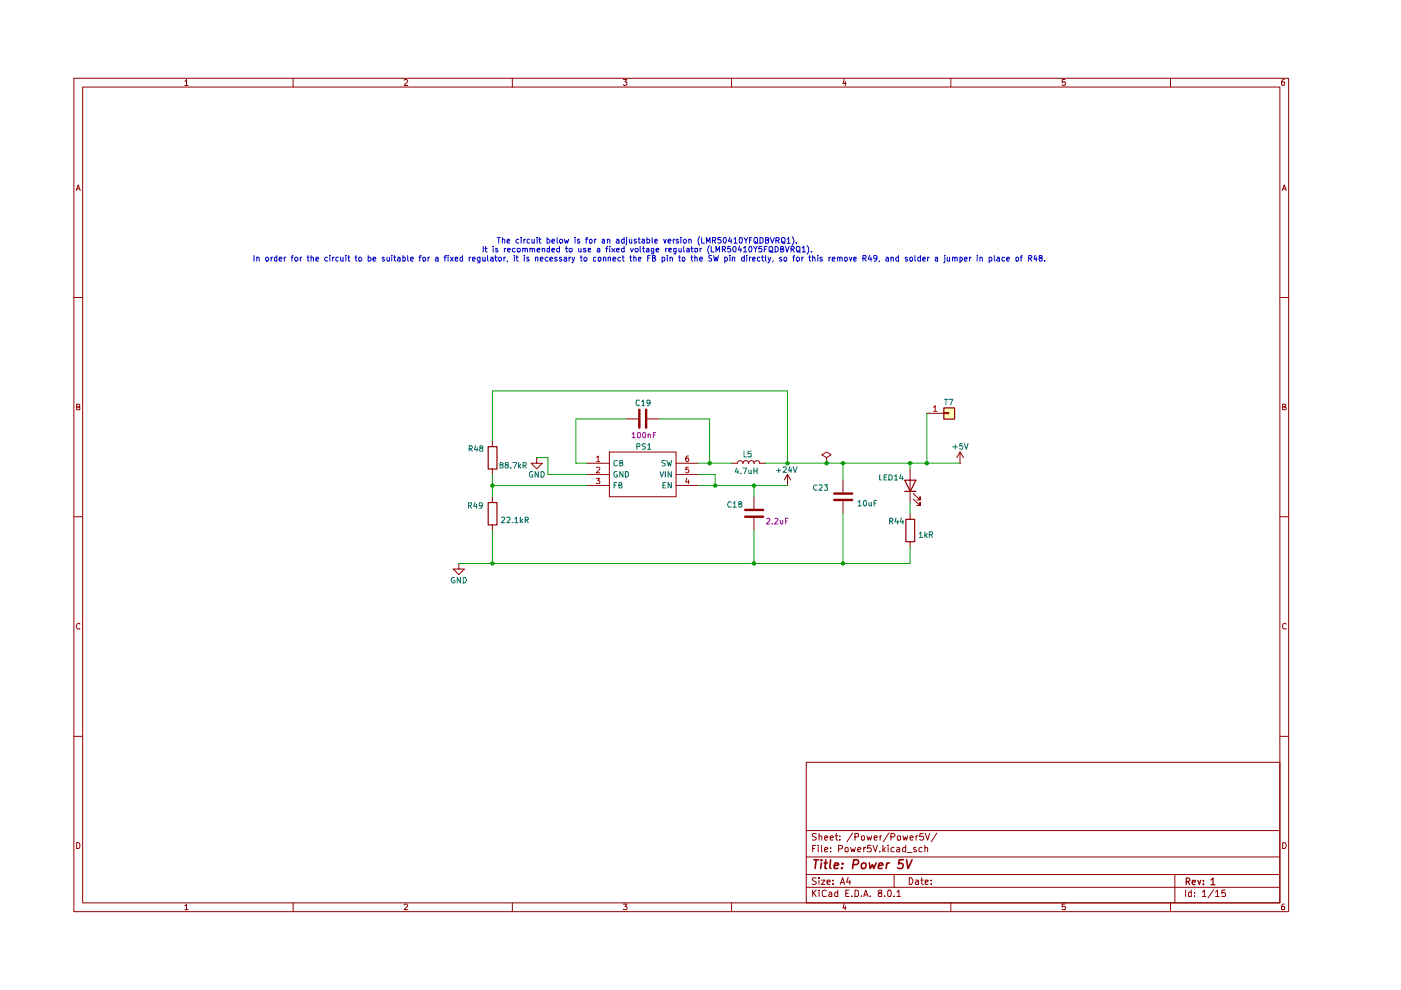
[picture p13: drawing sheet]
<svg xmlns="http://www.w3.org/2000/svg" width="297mm" height="210mm" viewBox="0 0 297 210" stroke-linecap="round" stroke-linejoin="round" font-family="sans-serif">
<g fill="none" stroke="#910000" stroke-width=".21">
<path d="M15.7 16.6h257.5v176.7h-257.5zM17.5 18.5h253.9v172.9h-253.9zM39.2 17.2h.2l.1-.4v1.3M39.2 18.1h.7M62.1 16.6v1.9M85.7 17l.2-.2h.3l.2 .3-.7 1h.7M108.6 16.6v1.9M132.2 16.8h.7l-.4 .6 .4 .1v.4l-.2 .2h-.4l-.1-.2M155.1 16.6v1.9M179 16.8l-.3 .9h.7M179.2 17.3v.8M201.6 16.6v1.9"/>
<path d="M225.8 16.8h-.6v.6h.6l.1 .1-.1 .5-.4 .1-.2-.2M248.2 16.6v1.9M272.3 16.8h-.3a.93 .93 0 0 0-.2 1.2h.5l.1-.5-.1-.1h-.5l-.1 .1M16.2 40.4l.4-1.2 .4 1.2M16.3 40h.5M271.9 40.4l.4-1.2 .4 1.2M272 40h.6M15.7 63.1h1.8M271.4 63.1h1.8M16.3 86.3h.4l.2-.3-.1-.2-.5-.1v1.2h.5l.1-.5-.2-.1M271.9 86.3l.6-.1v-.4l-.6-.1v1.2h.6l.2-.4-.3-.2M15.7 109.6h1.8"/>
<path d="M271.4 109.6h1.8M16.9 132.3l-.1-.1a.66 .66 0 0 0-.6 .4 .66 .66 0 0 0 .2 .7h.5M272.7 132.3l-.4-.1-.4 .3v.6l.2 .2h.6M15.7 156.1h1.8M271.4 156.1h1.8M16.3 178.6h.3l.3 .4v.6l-.3 .3h-.3zM170.9 161.6h100.5v29.8h-100.5zM170.9 176.1h100.5M172.3 179.9h.4M173 179.2h-.7v1.4M173.1 176.8l-.6-.1-.3 .3 .1 .3 .7 .2 .1 .2a.51 .51 0 0 1-.4 .4 .51 .51 0 0 1-.5 0M173.5 179.2v.1"/>
<path d="M173.5 179.7v.9M173.7 177.3l.3-.1 .2 .2v.7M173.7 176.7v1.4M174.2 179.2v1.2l.1 .2M174.8 177.6l.7-.1-.1-.2-.4-.1-.2 .2 .1 .7h.5M176 177.6l.7-.1-.1-.2-.4-.1-.2 .2 .1 .7h.5M176.1 179.7v.2M177 177.2h.6M177.3 176.7v1.2l.3 .2M178.1 178v.1M178.1 177.3v.1M179.2 179.7h.4l.2 .1-.1 .8h-.5z"/>
<path d="M180.3 179.7l.3 .9 .2-.6 .3 .6 .3-.9M180.8 176.6l-1.2 1.9M181.3 177.5l.6-.1 .1-.5-.2-.2h-.5v1.4M182.6 177.3h.1a.36 .36 0 0 1 .6 .2l-.1 .6h-.3l-.3-.1zM183.1 179.7v.9M183.6 179.7h-.4l-.1 .3M183.8 177.2l.3 .9 .2-.6 .3 .6 .2-.9M184.7 179.2h-.7l-.1 .7 .6-.2 .2 .3v.5h-.8M185.1 179.2l.5 1.4 .4-1.4M185.3 177.6l.7-.1-.1-.2-.4-.1-.2 .2 .1 .7h.5M186.6 177.2v.9M186.9 177.2l-.3 .1v.2"/>
<path d="M187.2 179.2v1.4M187.7 179.7l-.5 .6M188.3 179.2v.1M188.3 179.7v.9M188.5 176.6l-1.2 1.9M188.9 177.5l.7-.1 .1-.4-.3-.3h-.5v1.4M189.6 179.7h-.5a.59 .59 0 0 0 0 .9h.5M190.2 179.7h.4l.2 .2v.7h-.6l-.1-.3 .7-.3M190.3 177.3h.6l-.1 .8h-.5zM191.4 177.2l.3 .9 .2-.6 .3 .6 .2-.9M192 179.2v1.4l-.6-.1a.6 .6 0 0 1 .2-.8h.4M193 177.6l.6-.1-.1-.2-.4-.1-.1 .2v.7h.5"/>
<path d="M194.2 179.7h-.5v.4l.6 .2-.1 .3h-.5M194.2 177.2v.9M194.6 177.2l-.4 .3M195.5 179.7h-.4a.59 .59 0 0 0-.1 .9h.5M195.7 176.7h-.6l-.1 .7 .7-.1 .1 .6-.2 .2-.6-.1M196.1 179.8l.2-.1h.3l.1 .9M196.1 179.2v1.4M196.2 176.7l.5 1.4 .4-1.4M198.6 176.6l-1.2 1.9M271.9 178.6a.65 .65 0 0 1 .8 .7 .65 .65 0 0 1-.8 .6zM39.2 192h.2l.1-.3v1.2M39.2 192.9h.7"/>
<path d="M62.1 191.4v1.9M85.7 191.9l.2-.2h.3l.2 .2-.7 1h.7M108.6 191.4v1.9M132.2 191.7h.7l-.4 .5 .4 .2v.3l-.1 .2-.6-.1M155.1 191.4v1.9M170.9 188.1h100.5M170.9 185.4h100.5M170.9 181.7h100.5M172.3 188.7v1.4M172.5 189.3l.6 .8M173.1 186.2l-.6-.1-.3 .3 .3 .4 .6 .3a.51 .51 0 0 1-.4 .4 .51 .51 0 0 1-.5 0M173.1 188.7l-.8 .8"/>
<path d="M173.7 188.7v.2M173.7 186.1v.2M173.7 186.6v.9M173.7 189.1v1M174.2 186.6h.7l-.7 .9h.7M174.8 180.2l.7-.2-.1-.3h-.4l-.2 .2 .1 .7h.5M175.2 188.9l-.4-.2-.5 .4 .1 .8 .2 .2 .6-.1M175.3 187l.7-.1-.1-.3h-.5l-.1 .2 .1 .7h.5M175.8 189.2l.4-.1 .2 .3v.7h-.6l-.1-.4 .7-.2M176.1 180.5v.1M176.6 187.4v.1M176.6 186.6v.2"/>
<path d="M177.6 188.7v1.4h-.6v-.9h.6M177.8 180l.7-.1 .1-.2v-.4l-.8-.1v1.4M178.1 187.5l.5-1.4 .5 1.4M178.3 187.1h.6M179 191.6l-.3 .9h.7M179.2 192.1v.8M179.3 189.4h.5M179.8 186l-.3 1h.8M180 188.7h-.7v1.4h.7M180.2 186.6v.9M180.6 190v.1M181.3 188.7h.3l.4 .4v.6l-.2 .4h-.5z"/>
<path d="M181.9 180.2l.6-.2v-.3h-.5l-.1 .2v.7h.6M182.6 190v.1M183.1 190.1l.5-1.4 .5 1.4M183.2 189.7h.7M184.5 190v.1M186.4 189.3l-.2-.3 .2-.3 .5 .1v.3l-.7 .5 .2 .5h.5v-.6l-.2-.2M186.5 180.5v.1M187.3 180.1l.4 .5M187.5 190v.1M188.2 189l.3-.3a.78 .78 0 0 1 .6 .6 .78 .78 0 0 1-.3 .8l-.5-.1zM189.6 190v.1M189.6 185.4v2.7"/>
<path d="M190.2 189.1l.4-.4v1.4M190.2 190.1h.7M192.4 180.8h1M192.8 186.1a.72 .72 0 0 1 .8 .7 .72 .72 0 0 1-.8 .7zM194.1 186.6h.5l.1 .9M194.7 186.9h-.4l-.2 .3 .2 .3h.4M195.2 186.6h.5M195.4 186.1v1.2l.3 .2M196.2 187l.6-.1v-.3h-.6v.9h.6M197.4 187.4v.1M197.4 186.6v.2M201.6 191.4v1.9"/>
<path d="M225.8 191.7h-.6v.6l.6-.1 .1 .2-.1 .5-.6-.1M248.2 191.4v1.9M249.1 185.4v6M251.4 188.7v1.4M252.6 188.7v1.4h-.5l-.1-.8 .2-.2 .4 .1M253.2 190v.1M253.2 189.2v.2M254.9 189.1l.5-.4v1.4M254.9 190.1h.8M257.3 188.6l-1.2 1.8M257.7 189.1l.4-.4v1.4M257.7 190.1h.8"/>
<path d="M259.8 188.7h-.7v.7l.1-.2h.4l.2 .3-.1 .6-.6-.1M272.3 191.7h-.3a.93 .93 0 0 0-.2 1.2h.5l.1-.5-.1-.2h-.5l-.1 .2"/>
</g>
<path d="M251.5 186.9h.5l.3-.3v-.2l-.3-.3h-.5v1.5M251.8 186.9l.5 .7M252.8 187.1l.6-.1v-.4h-.5l-.1 .2 .1 .7h.5M254 186.6l.3 1 .3-1M255.1 187.4v.2M255.1 186.6v.2M256.8 186.6l.4-.5v1.5M256.8 187.6h.8" fill="none" stroke="#910000" stroke-width=".25"/>
<g fill="none" stroke="#910000" stroke-width=".34">
<path d="M172.6 182.3h1M173.1 182.3l-.3 1.8M174.2 182.3v.2M174.2 183l-.2 1.1M174.8 183h.6M175.1 182.3l-.2 1.8h.4M176.1 182.3l-.2 1.6 .3 .2M176.9 183.6l.9-.2-.1-.4h-.7l-.1 .9 .1 .2h.6M178.5 184v.1M178.6 183v.2M180.9 183.3h.7l.4-.3a.52 .52 0 0 0-.3-.7h-.7l-.2 1.8M182.6 183.3l.4-.3h.5l.1 .3-.1 .7-.3 .1h-.5z"/>
<path d="M184.3 183l.2 1.1 .5-.8 .3 .8 .5-1.1M186.3 183.6l.9-.2-.1-.4h-.7l-.2 .9 .2 .2h.6M188 183l-.1 1.1M188.6 183l-.6 .3M191.5 182.3h-.8l-.2 .9 .3-.2 .5 .1 .2 .3-.2 .6-.2 .1h-.5l-.3-.1M192.2 182.3l.3 1.8 .9-1.8"/>
</g>
<path d="M200.1 86.4h2.3v2.4h-2.3z" fill="#ffb"/>
<path d="M103.5 94.7h1.9v4.7h-1.9zM200.1 86.5h2.3v2.4h-2.3zM103.5 106.6h1.9v4.7h-1.9zM191.8 101.8h2.4l-1.2 2.4zM191.8 104.2h2.4M192.1 110.1h1.8v4.8h-1.8z" fill="none" stroke="#910000" stroke-width=".25"/>
<g fill="none" stroke="#910000" stroke-width=".21">
<path d="M104.4 93.5v1.2M104.4 99.4v1.2M113.8 97v1.2h1.2l-1.2 1.2-1.2-1.2h1.2M113.8 97h.1M124.5 98.2h4.7M129.2 95.8h14.1v9.5h-14.1zM132.7 88.8h2.6M137.2 88.8h2.6M143.3 98.2h4.8M155.2 98.2h1.1M156.3 98.3a.59 .59 0 0 1 .6-.6 .59 .59 0 0 1 .6 .6 .59 .59 0 0 1 .6-.6 .59 .59 0 0 1 .6 .6 .59 .59 0 0 1 .6-.6 .59 .59 0 0 1 .6 .6 .59 .59 0 0 1 .6-.6 .59 .59 0 0 1 .6 .6M161 98.2h1.2"/>
<path d="M175.3 97l.9-.6-.9-.6-1.1 .6 1.1 .6v1.2M175.3 98.2h.1M193 99.4v7.1M196.5 87.6h3.6M200.1 87.5h1.1v.2h-1.1zM203.5 98.2h.1M203.5 95.8l-.6 1.2M203.5 95.8v2.4M203.5 95.8l.8 1.2M97.3 119.5v1.1h1.2l-1.2 1.2-1.2-1.2h1.2M97.3 119.5h.1M104.4 105.3v1.2"/>
<path d="M104.4 111.3v1.1M124.5 100.6h4.7M124.5 103h4.7M143.3 100.6h4.8M143.3 103h4.8M159.9 105.3v2.6M159.9 109.8v2.6M167 103h.1M167 100.6l-.7 1.2M167 100.6v2.4M167 100.6l.6 1.2M178.7 101.8v2.6"/>
<path d="M178.7 106.3v2.6M193 108.9v1.2M193 114.8v1.1M193.6 105.8l1.5 1.4v-.7v.7h-.7M193.6 104.6l1.5 1.4v-.7v.7h-.7"/>
</g>
<g fill="none" stroke="#006665" stroke-width=".21">
<path d="M130.8 100h-.4a.67 .67 0 0 0-.3 .7 .67 .67 0 0 0 .5 .5l.3-.2v-.3h-.3M130.9 97.7l-.5-.1a.67 .67 0 0 0-.3 .7 .67 .67 0 0 0 .5 .5l.3-.2M131.4 98.1h.5v-.5h-.5v1.2h.4l.3-.4-.4-.3M132.1 100v1.2l-.7-1.2v1.2M132.6 100h.4a.66 .66 0 0 1 .2 .7 .66 .66 0 0 1-.6 .5zM140 100l.3 1.2 .4-1.2M141.1 97.6l-.7 .1v.3l.7 .5-.3 .3-.4-.1M141.1 100v1.2M141.4 97.6l.3 1.2 .2-.8 .3 .8 .2-1.2M142.3 100v1.2l-.7-1.2v1.2M130.2 102.9h.4M130.7 102.3h-.5v1.2"/>
<path d="M131.2 102.9l.5-.1v-.4l-.5-.1v1.2h.5l.2-.4-.3-.2M140.5 102.9h.5M141.1 102.3h-.6v1.2h.6M142.3 102.3v1.2l-.7-1.2v1.2"/>
</g>
<path d="M126.5 97l.3-.3v1.2M126.5 99.1h.5l.2 .3-.8 .8h.8M126.5 97.9h.7M146 99.1h-.5l-.1 .5h.6v.6h-.5l-.1-.1M146 96.7h-.4l-.1 .2v.9h.5v-.4a.35 .35 0 0 0-.3-.3 .35 .35 0 0 0-.3 .3M198 86.4l.3-.4v1.2M198 87.2h.6M126.4 101.4h.8l-.5 .5h.4l.1 .5-.2 .1-.6-.1M145.6 101.3l-.2 .9h.7M146 101.8v.7" fill="none" stroke="#b90000" stroke-width=".21"/>
<path d="M135.6 86.9v3.8M137 86.9v3.8M158 109.6h3.8M158 108.1h3.8M176.9 106h3.8M176.9 104.6h3.8" fill="none" stroke="#910000" stroke-width=".51"/>
<g fill="none" stroke="#090" stroke-width=".21">
<path d="M104.4 93.5v-10.6h62.6v15.3M113.8 97h2.4v3.6h8.3M132.7 88.8h-10.6v9.4h2.4M139.8 88.8h10.7v9.4M148.1 98.2h7.1M162.2 98.2h41.3M178.7 98.2v3.6M193 98.2v1.2M196.5 87.6v10.6M104.4 100.6v4.7M104.4 112.4v7.1M104.4 103h20.1"/>
<path d="M148.1 103h18.9M148.1 100.6h3.5v2.4M159.9 103v2.3M159.9 112.4v7.1M178.7 108.9v10.6M193 115.9v3.6h-95.7M193 106.5v2.4"/>
</g>
<g fill="none" stroke="#0000ca" stroke-width=".21">
<path d="M53.8 54.2v1.2M54.4 54.7l.2-.2 .3 .2v.7M54.4 54.5v.9M56.3 54.8l.4-.3 .3 .3v.3l-.4 .3-.3-.3zM57.5 54.5v.9M57.8 54.5l-.3 .3M58.7 54.6l-.4-.1-.1 .2v.5l.1 .2 .4-.1M58.7 54.2v1.2M59.2 54.9h.6l-.2-.4-.4 .2v.5l.2 .2 .3-.1M60.3 54.5v.9M60.6 54.5l-.3 .3M61.7 54.5h.4"/>
<path d="M62.1 54.2l-.2 .2v1M62.5 54.8l.4-.3 .3 .3v.3l-.5 .3-.2-.3zM63.7 54.5v.9M64 54.5l-.3 .3M65.1 54.5h.4M65.3 54.2v1l.2 .2M66 54.7l.1-.2 .4 .2v.7M66 54.2v1.2M67 54.9h.6l-.2-.4-.4 .2v.5l.1 .2 .4-.1M69.4 54.6l-.3-.1-.3 .3v.3l.3 .3 .3-.1M69.9 54.2v.1M69.9 54.5v.9"/>
<path d="M70.5 54.5v.9M70.9 54.5l-.4 .3M71.7 54.6l-.3-.1-.2 .2v.5l.2 .2 .3-.1M72.2 54.5v.7l.2 .2 .3-.2M72.7 54.5v.9M73.3 54.2v.1M73.3 54.5v.9M73.7 54.5h.5M73.9 54.2v1.1l.3 .1M75.3 54.5h.4M75.4 54.2v1l.3 .2M76 54.8l.5-.3 .2 .3v.3l-.4 .3-.3-.3z"/>
<path d="M78.1 54.6l.3-.1 .3 .3-.1 .5h-.5M78.1 54.2v1.2M79.1 54.9h.6l-.2-.4-.4 .2v.5l.1 .2 .4-.1M81.4 54.6l-.2-.1-.2 .3 .5 .4-.1 .2-.4-.1M82 54.5v.7l.2 .2 .3-.2M82.5 54.5v.9M83.1 54.2v.1M83.1 54.5v.9M83.5 54.5h.4M83.7 54.2v1l.2 .2M84.3 54.6l.4-.1 .1 .2v.7M84.8 54.9h-.4l-.2 .1 .2 .4 .4-.1"/>
<path d="M85.4 54.6l.4-.1 .1 .2v.5l-.1 .2-.4-.1M85.4 54.2v1.2M86.4 54.2v1l.2 .2M87 54.9h.6l-.1-.4-.5 .2v.5l.2 .2 .3-.1M88.8 54.5h.5M89.3 54.2h-.2l-.1 .2v1M89.7 54.7l.1-.2 .4 .1v.7l-.4 .1-.1-.2zM90.8 54.5v.9M91.1 54.5l-.3 .3M92.4 54.6l.3-.1 .2 .2v.7M92.9 54.9h-.4l-.2 .1 .2 .4 .4-.1M94.1 54.5h.6"/>
<path d="M94.7 54.2h-.3l-.1 .2v1M95 54.2v.1M95 54.5v.9M95.5 54.5l.6 .9M96.1 54.5l-.6 .9M96.5 54.9h.5v-.3h-.5v.7h.5M98 54.6l-.3-.1-.2 .2v.5l.2 .2 .3-.1M98 54.2v1.2M99.5 54.5v.9M99.8 54.5l-.3 .3M100.2 54.9h.6l-.2-.4-.4 .2v.5l.1 .2 .4-.1M101.8 54.5v1l-.1 .2h-.4"/>
<path d="M101.8 54.6l-.4-.1-.2 .3v.3l.2 .3 .4-.1M102.4 54.5v.8l.3 .1 .2-.2M102.4 52.2v1.2M102.8 52.7h.5M102.9 54.5v.9M103 52.2v1.1l.3 .1M103.4 54.2v1l.1 .2M104.1 54.6l.3-.1 .2 .2v.7M104.6 52.2v.1M104.6 54.9h-.5l-.1 .1 .1 .4 .5-.1M104.6 52.7v.7M104.9 54.5h.5"/>
<path d="M105.1 54.2v1l.3 .2M105.4 50.4h.7M105.5 52.7h-.3l-.1 .1 .5 .5-.2 .1-.3-.1M105.7 54.8l.4-.3 .2 .3v.3l-.4 .3-.2-.3zM105.7 50.4v1.2M106.5 50.9l.2-.2 .3 .2v.7M106.5 50.4v1.2M106.8 54.5v.9M106.9 52.7v.7M107.2 54.5l-.4 .3M107.3 52.7l-.4 .1M107.5 51.1h.5v-.3h-.5v.7h.5"/>
<path d="M107.6 53l.6-.1-.1-.2h-.4l-.1 .1v.5l.2 .1 .3-.1M107.6 55.3l-.1 .2M109.1 54.2v.1M109.1 54.5v.9M109.2 52.7h-.4l-.2 .1 .1 .5h.5M109.4 54.5h.5M109.6 54.2v1l.3 .2M109.6 52.8l.2-.1h.4l.1 .1-.1 .5h-.5zM110 50.8l-.4-.1-.2 .3v.3l.2 .3 .4-.1M110.5 50.4v.1M110.5 50.7v.9M110.8 52.7h.5v.7"/>
<path d="M110.8 52.7v.7M111.1 50.7v.9M111.2 54.2v.1M111.2 54.5v.9M111.3 52.8v-.1h.5v.7M111.4 50.7l-.3 .3M112.1 54.6l-.3-.1-.1 .3 .5 .4-.2 .2-.3-.1M112.3 50.8l-.4-.1-.1 .2v.5l.1 .2 .4-.1M112.4 52.7h.5v.7M112.4 52.7v.7M112.8 50.7v.7l.1 .2 .4-.2M112.9 52.8v-.1h.4l.1 .7"/>
<path d="M113.3 50.7v.9M113.5 54.7l.2-.2 .3 .1v.8M113.5 54.5v.9M113.9 50.4v.1M113.9 53l.6-.1-.1-.2h-.4l-.1 .1v.5l.1 .1 .4-.1M113.9 50.7v.9M114.2 50.7h.5M114.4 50.4v1l.3 .2M114.6 54.9h.5l-.1-.4-.4 .2v.5l.1 .2 .4-.1M115 52.7h.4l.1 .7M115 52.7v.7M116 50.8l.3-.1 .3 .3v.3l-.3 .3-.3-.1"/>
<path d="M116 50.4v1.2M116.2 54.6l-.4-.1-.2 .3v.3l.2 .3 .4-.1M116.5 52.7h-.5v.6h.5M116.5 52.2v1.2M116.6 54.9h.6l-.2-.4-.4 .2v.5l.2 .2 .3-.1M117 51.1h.6l-.2-.4-.4 .2v.5l.2 .2 .3-.1M117 53l.6-.1-.1-.2h-.4l-.1 .1v.5l.2 .1 .3-.1M118.1 50.4v1.1l.2 .1M118.1 54.6l-.3-.1-.2 .2 .2 .2 .3 .1v.3h-.5M118.6 51l.4-.3 .3 .3v.3l-.4 .3-.3-.3zM118.6 52.7h-.4l-.2 .1 .1 .5h.5M118.6 52.2v1.2"/>
<path d="M119 54.6h-.4v.3h.4l.1 .3-.1 .2-.4-.1M119.6 50.7l.3 .9 .2-.6 .2 .6 .3-.9M119.6 54.6l.4-.1 .1 .2v.7M119.9 52.7h.5M120.1 52.2v1.1l.3 .1M120.1 54.9h-.4l-.2 .1 .2 .4 .4-.1M120.6 52.8l.2-.1h.4l.1 .1-.1 .5h-.5zM120.6 54.5v.9M121 54.5l-.4 .3M121.2 54.5l.4 .9M121.8 54.5l-.4 1.2h-.2M121.9 50.4v.1"/>
<path d="M121.9 50.7v.9M122.7 52.7v.6l.2 .1 .3-.1M122.9 50.8h-.5v.3h.4l.1 .3-.1 .2-.4-.1M123 54.5h.4M123.2 54.2v1l.2 .2M123.2 52.7v.7M123.8 54.8l.4-.3 .3 .3v.3l-.5 .3-.2-.3zM124.1 50.7h.5M124.2 52.7h-.4l-.1 .1 .1 .2 .4 .1v.2h-.5M124.6 50.4h-.2l-.1 .1v1.1M124.7 53l.5-.1v-.2h-.5v.6h.5M125 50.9l.1-.2 .4 .1v.7l-.4 .1-.1-.2z"/>
<path d="M126.1 50.7v.9M126.3 54.6l-.3-.1-.2 .2v.5l.2 .2 .3-.1M126.4 50.7l-.3 .3M126.7 52.7h.4l.1 .7M126.8 54.7l.2-.2 .3 .1v.7l-.3 .1-.2-.2zM127.2 52.9l-.5 .1-.1 .2 .1 .2 .5-.1M127.7 50.8l.3-.1 .2 .2v.7M127.9 54.7l.2-.2 .3 .2v.7M127.9 54.5v.9M128.2 51.1h-.5v.4h.5M128.4 52.7h.5M128.8 50.9l.1-.2 .4 .2v.7"/>
<path d="M128.8 50.7v.9M128.9 52.2l-.3 .2v1M128.9 54.7l.2-.2 .4 .1v.8M128.9 54.5v.9M129.3 52.2v.1M129.3 52.7v.7M129.7 52.7l.7 .7M130 54.9h.6l-.2-.4-.4 .2v.5l.1 .2 .4-.1M130.4 52.7l-.7 .7M130.7 50.8l.4-.1 .1 .2v.7M130.7 53l.6-.1-.1-.2h-.4l-.1 .1v.5l.2 .1 .3-.1M131.2 51.1h-.4l-.2 .1 .2 .4 .4-.1"/>
<path d="M131.6 54.6l-.4-.1-.2 .3v.3l.2 .3 .4-.1M131.9 54.5h.4M132.1 54.2v1l.2 .2M132.3 50.8l-.3-.1-.3 .3 .1 .5h.5M132.3 52.7h-.4l-.2 .1 .1 .5h.5M132.3 50.4v1.2M132.3 52.2v1.2M132.8 50.7v1.2h-.1M132.8 50.4v.1M133.4 50.7v.7l.2 .2 .3-.2M133.5 54.5h.4M133.7 52.7l.2 .7 .4-.7"/>
<path d="M133.7 54.2v1.1l.2 .1M133.9 50.7v.9M134.4 54.7l.1-.2 .4 .2v.7M134.4 54.2v1.2M134.6 52.8l.2-.1h.3l.2 .1-.1 .5h-.5zM134.9 50.8l-.3-.1-.1 .3 .5 .4-.2 .2-.3-.1M135.3 50.7h.4M135.4 54.9h.5l-.2-.4-.3 .1v.7h.4M135.5 50.4v1l.2 .2M135.7 52.2v1.1l.2 .1M136.1 50.8l.4-.1 .2 .2v.7M136.2 52.7h.5"/>
<path d="M136.4 52.2v1.1l.3 .1M136.7 51.1h-.5l-.1 .1 .1 .4 .5-.1M137.1 52.7h.4l.1 .7M137.2 50.8l.3-.1 .3 .3-.1 .5h-.5M137.2 50.4v1.2M137.3 54.7h.4M137.6 52.9l-.5 .1-.1 .2 .2 .2 .4-.1M137.8 54.2h-.5v1.2M138.3 50.4v1l.1 .2M138.3 54.7h.6v-.5h-.6v1.2h.5l.2-.5-.3-.2M138.6 53.3h-.5l.1-.6h.4v1l-.2 .1h-.3M138.9 51.1h.5v-.3h-.5v.7h.5"/>
<path d="M139.1 53l.6-.1-.1-.2h-.4l-.1 .1v.5l.2 .1 .3-.1M140.4 54.6l.3-.1 .3 .3-.1 .5h-.5M140.4 54.5v1.2M140.7 50.7l.3 .9 .2-.9M141.1 52.7v.7M141.5 52.7h-.3l-.1 .1M141.5 54.2v.1M141.5 54.5v.9M141.6 51.1h.6l-.1-.4-.5 .2v.5l.2 .2 .4-.1M141.8 53l.5-.1v-.2h-.5v.6h.5M142.1 54.7l.1-.2 .4 .2v.7M142.1 54.5v.9"/>
<path d="M142.7 50.7v.9M143.1 50.7l-.4 .3M143.3 53.3h-.5l.1-.6h.4v.9l-.1 .2h-.4M143.8 50.8l-.3-.1-.2 .2 .2 .2 .3 .1v.3h-.5M143.8 54.5h.5M143.9 52.7v.6h.5M144 54.2v1.1l.3 .1M144.4 50.4v.1M144.4 50.7v.9M144.4 52.7v.7M144.7 54.6l.3-.1 .2 .2v.5l-.2 .2-.4-.3zM144.9 51l.4-.3 .2 .3v.3l-.4 .3-.2-.3z"/>
<path d="M144.9 52.2v1.1l.2 .1M145.6 52.7h.4l.1 .7M146 50.9l.2-.2 .4 .2v.7M146 50.7v.9M146.1 52.9l-.5 .1-.1 .2 .2 .2 .4-.1M146.5 52.7h.5M146.5 54.5h.4M146.6 52.2v1.1l.4 .1M146.6 54.2v1l.3 .2M147.3 52.7h.5v.6h-.5zM147.3 54.7l.2-.2 .3 .2v.7M147.3 54.2v1.2"/>
<path d="M148.3 50.2a1.32 1.32 0 0 0 0 1.8M148.3 54.9h.6l-.1-.4-.5 .2v.5l.2 .2 .3-.1M148.4 52.7v.7M148.8 50.4v1.2h.6M148.8 52.7h-.3l-.1 .1M149.8 51.6v-1.2l.3 .8 .4-.8v1.2M150.4 52.1a1.32 1.32 0 0 0 0 1.7M150.8 52.2v1.2h.6M150.9 54.2l-.6 .1v.3l.6 .3v.3l-.2 .2-.4-.1M151 51l.7-.1v-.4l-.7-.1v1.2M151.3 54.2l.3 1.2 .2-.9 .3 .9 .2-1.2M151.4 51l.3 .6"/>
<path d="M151.8 53.4v-1.2l.3 .9 .5-.9v1.2M152.8 50.4h-.6v.5h.6l.1 .4-.2 .3-.5-.2M153.2 52.8h.5l.1-.1v-.4l-.6-.1v1.2M153.4 50.5l.1-.1a.59 .59 0 0 1 .6 .3 .59 .59 0 0 1-.2 .7l-.1 .2-.4-.2zM153.4 52.8l.4 .6M153.7 54.6l.3-.1 .3 .3v.3l-.3 .3-.3-.1M153.7 54.5v1.2M154.8 50.3l-.4 .8h.8M154.8 54.2v.1M154.8 54.5v.9M154.9 52.2h-.6v.6l.1-.1h.5v.6h-.6M155 50.7v.9"/>
<path d="M155.3 54.7l.1-.2 .4 .1v.8M155.3 54.5v.9M155.5 52.3l.3-.1 .2 .3v.7l-.3 .2a.7 .7 0 0 1-.2-1.1zM155.6 50.7l.4-.3v1.2M155.6 51.6h.7M156.8 52.2l-.3 .8h.7M156.9 50.4a.59 .59 0 0 1 .5 .3 .59 .59 0 0 1-.1 .7l-.2 .2a.75 .75 0 0 1-.2-1.2zM157.1 52.7v.7M157.6 52.6l.4-.4v1.2M157.6 53.4h.7M157.7 50.4l.5 .6 .3-.6M157.8 54.6l-.3-.1-.3 .3 .1 .5h.5"/>
<path d="M157.8 54.2v1.2M158.2 51v.6M158.3 54.2v.1M158.3 54.5v.9M158.8 52.3l.4-.1a.78 .78 0 0 1 0 1.2l-.4-.1zM158.9 50.9h.4M158.9 54.5v.9M159.3 54.5l-.4 .3M159.4 50.4h-.5v1.2M159.6 54.9h.5v-.3h-.5v.7h.5M159.8 52.2l.4 .6 .3-.6M160 50.4h.4l.2 .1v.9l-.5 .2a.86 .86 0 0 1-.1-1.2z"/>
<path d="M160.1 51.2l.6 .4M160.2 52.8v.6M161.1 50.4h.5l.2 .2v.6l-.3 .4h-.4zM161.1 54.6l-.3-.1-.2 .2v.5l.2 .2 .3-.1M161.5 54.5h.5M161.5 52.2h-.5l-.1 .6 .1-.1h.4l.1 .1v.5h-.6M161.6 54.2v1l.4 .2M162.1 52.8h.4M162.3 50.9h.5l.2-.4-.2-.1h-.5v1.2h.5l.2-.2v-.3l-.3-.2M162.3 54.2v1l.2 .2M162.6 52.2h-.5v1.2M162.8 54.5l.4 .9"/>
<path d="M163.1 52.4l.5-.2a.65 .65 0 0 1 .3 .7 .65 .65 0 0 1-.6 .5l-.2-.1zM163.2 53.2h.3l.4 .3M163.3 50.4l.4 1.2 .5-1.2M163.4 54.5l-.4 1.2h-.2M163.9 55.3l-.1 .2M164.3 52.2l.6 .2 .1 .3-.1 .6-.3 .1h-.3zM164.5 51l.7-.1v-.4l-.7-.1v1.2M164.8 51l.4 .6M165.5 52.8l.5-.1v-.4l-.5-.1v1.2h.4l.3-.4-.3-.2M165.7 50.5l.2-.1h.4a.77 .77 0 0 1-.2 1.2l-.4-.2zM165.7 54.6l-.3-.1-.1 .3 .5 .4-.2 .2-.3-.1M165.9 51.2l.6 .4"/>
<path d="M166.3 54.6l.3-.1 .2 .2v.5l-.2 .2-.4-.3zM166.5 52.2l.4 1.2 .4-1.2M166.9 50.7l.3-.3v1.2M166.9 51.6h.7M167.7 52.8h.5l.2-.1-.1-.4-.6-.1v1.2M168 50.2a1.32 1.32 0 0 1 0 1.8M168 52.8l.4 .6M168.1 54.5h.4M168.5 54.2l-.3 .2v1M168.8 51.4v.2M168.8 54.8l.4-.3 .3 .3v.3l-.4 .3-.3-.3zM168.9 52.4l.2-.2 .5 .2v.9l-.5 .1a.82 .82 0 0 1-.2-1z"/>
<path d="M169.1 53.2l.6 .3M170 54.5v.9M170.1 52.6l.3-.4v1.2M170.1 53.4h.7M170.3 54.5l-.3 .3M171.1 52.1l.3 .5v.7l-.3 .5M171.4 54.5h.5M171.6 54.2v1l.3 .2M172 53.3v.1M172.3 54.7l.2-.2 .3 .2v.7M172.3 54.2v1.2M173.4 54.2v.1"/>
<path d="M173.4 54.5v.9M174.3 54.6l-.3-.1-.2 .2 .2 .2 .3 .1v.3h-.5M175.8 54.5v.9M176.1 54.5l-.3 .3M176.4 54.9h.6l-.1-.4-.5 .2v.5l.2 .2 .4-.1M177.5 54.7l.2-.2 .4 .2v.7M177.5 54.5v.9M178.1 54.7l.1-.2 .4 .2v.7M179.1 54.7l.1-.2 .4 .1v.7l-.4 .1-.1-.2zM180.1 54.5l.2 .9 .3-.9M181 54.9h.5v-.3h-.5v.7h.5M183 54.8l.6-.1v-.5h-.6v1.2"/>
<path d="M183.2 54.8l.4 .6M184.4 54.1l-.3 .8h.7M184.7 54.5v.9M185.9 54.7l-.1 .2h-.5v-.6l.5-.1 .1 .2-.1 .8-.5 .2M186.4 55.3v.2M187.9 54.6l.3-.1 .2 .2v.7M188.4 54.9h-.4l-.2 .1 .2 .4 .4-.1M188.9 54.7l.2-.2 .3 .1v.8M188.9 54.5v.9M190.5 54.6l-.3-.1-.3 .3v.3l.3 .3 .3-.1M190.5 54.2v1.2M192.4 54.6h-.5v.3h.4l.1 .3-.1 .2-.4-.1"/>
<path d="M193 54.6l.3-.1 .2 .2v.5l-.2 .2-.4-.3zM194 54.2v1l.1 .2M195.2 54.6l-.4-.1-.2 .3v.5h.6M195.2 54.2v1.2M195.7 54.9h.5v-.3h-.5v.7h.5M196.7 54.5v.9M197 54.5l-.3 .3M198.3 54.6h.5v.8M198.8 54.9h-.5v.4h.5M200.3 54.5v1l-.2 .2M200.3 54.2v.1M200.8 54.5v.7l.2 .2 .3-.2"/>
<path d="M201.3 54.5v.9M201.9 54.7l.2-.2 .3 .2v.7M201.9 54.5v.9M202.4 54.7l.2-.2 .3 .2v.7M203.5 54.6l.3-.1 .2 .3v.5h-.5M203.5 54.5v1.2M204.5 54.9h.6l-.2-.4-.4 .2v.5l.1 .2 .4-.1M205.6 54.5v.9M205.9 54.5l-.3 .3M207.2 54.2v.1M207.2 54.5v.9M207.8 54.7l.1-.2 .4 .2v.7"/>
<path d="M207.8 54.5v.9M209.7 54.6l.4-.1 .2 .3-.1 .5h-.5M209.7 54.5v1.2M210.8 54.2v1l.2 .2M211.4 54.6l.4-.1 .1 .2v.7M211.9 54.9h-.4l-.2 .1 .2 .4 .4-.1M213 54.6l-.3-.1-.3 .3 .1 .5h.5M213.4 54.9h.6l-.1-.4-.5 .2v.5l.2 .2 .4-.1M215.4 54.7l.2-.2 .3 .1v.7l-.3 .1-.2-.2zM216.3 54.5h.4M216.7 54.2l-.2 .2v1M218.1 54.8l.6-.1 .1-.3-.2-.2h-.5v1.2"/>
<path d="M218.4 54.8l.4 .6M219.5 54.1l-.3 .8h.7M219.7 54.5v.9M220.6 54.7l-.3-.3 .1-.2h.5v.4l-.5 .1-.1 .2v.2l.3 .3 .4-.3-.1-.4h-.2M221.5 55.2v.2"/>
</g>
<g fill="#090">
<circle cx="104.4" cy="119.5" r=".47"/>
<circle cx="104.4" cy="103" r=".47"/>
<circle cx="196.5" cy="98.2" r=".47"/>
<circle cx="193" cy="98.2" r=".47"/>
<circle cx="178.7" cy="98.2" r=".47"/>
<circle cx="175.3" cy="98.2" r=".47"/>
<circle cx="167" cy="98.2" r=".47"/>
<circle cx="159.9" cy="103" r=".47"/>
<circle cx="178.7" cy="119.5" r=".47"/>
<circle cx="159.9" cy="119.5" r=".47"/>
<circle cx="151.6" cy="103" r=".47"/>
<circle cx="150.5" cy="98.2" r=".47"/>
</g>
<g fill="none" stroke="#910089" stroke-width=".21">
<path d="M134 92l.4-.3v1.1M134 92.8h.7M135.3 91.7a.6 .6 0 0 1 .6 .4 .6 .6 0 0 1-.3 .7l-.4-.1-.1-.6zM136.4 91.7a.6 .6 0 0 1 .6 .4 .6 .6 0 0 1-.3 .7h-.3l-.2-.4zM137.4 92.2l.2-.2 .3 .2v.6M137.4 92v.8M138.5 92.2h.4M139 91.7h-.5v1.1M162.6 110l.4-.1 .2 .3-.7 .9h.7M163.7 111v.1M164.3 110l.4-.1 .2 .3-.7 .9h.7M165.4 110.3v.6l.2 .2 .3-.1"/>
<path d="M165.9 110.3v.8M166.5 110.5h.4M167 109.9h-.5v1.2"/>
</g>
<g fill="none" stroke="#006665" stroke-width=".21">
<path d="M99.5 95.2h.4l.3-.5-.3-.2h-.4v1.2M99.7 95.2l.5 .5M100.8 94.5l-.2 .8h.7M101.2 94.9v.8M101.9 95l-.2-.3 .2-.2h.3l.2 .4-.5 .1-.2 .2 .2 .5 .5-.1v-.4l-.2-.2M106.2 98.6l-.2-.1 .2-.5h.2l.3 .3-.2 .3h-.3l-.2 .1v.4l.5 .1 .2-.4-.3-.2M107.4 98.6h-.2a.31 .31 0 0 1 .1-.5 .31 .31 0 0 1 .4 .1v.4h-.5v.6h.5l.1-.1v-.3l-.3-.2M108.3 99.1v.1M108.7 98h.9l-.5 1.2M110 98v1.2M110.1 98.8l.3 .4M110.4 98.5l-.4 .4"/>
<path d="M110.9 98.7l.6-.1v-.5l-.6-.1v1.2M111.2 98.7l.4 .5M112.9 100h-.5l-.1 .2v.6l.1 .3h.5v-.4h-.1M114.1 100v1.2l-.6-1.2v1.2M114.7 100h.4a.66 .66 0 0 1 .3 .7 .66 .66 0 0 1-.7 .5zM135 94.7l.6-.1 .1-.3-.1-.2h-.6v1.1M135.6 84.9l-.6-.1-.1 .3 .1 .8 .2 .1 .4-.1M136.1 85.2l.3-.4v1.2M136.1 86h.6M136.8 94.1h-.4l-.3 .2 .2 .3 .5 .1v.4l-.1 .1h-.6M137.3 94.4l.4-.3v1.1M137.3 95.2h.7"/>
<path d="M137.8 85.3l-.1 .2h-.5v-.6l.5-.1 .1 .2-.1 .9-.5 .1M156.2 99.2l-.3 .9h.7M156.5 99.7v.7M157.5 99.2h.8l-.5 1.2M157.7 95.7v1.2h.5M158.7 99.7l.1 .7 .5-.1M159.3 95.7h-.6l-.1 .6 .6-.1 .1 .6h-.7M159.3 99.7v.7M159.9 99.2v1.2M159.9 99.8h.6M160.5 99.2v1.2M164.7 99.7h.8"/>
<path d="M165.1 99.3v.9M166 99.1l.2-.1h.3l.2 .1v.4l-.7 .7h.7M167.5 99l-.3 .8h.7M167.7 99.4v.8M168.1 99l.5 1.2 .4-1.2M200.2 84.7h.7M200.6 84.7v1.2M201.2 84.7h.8l-.5 1.2M202 94.7h.9M202.5 94.3v.9M204 94.1h-.5v.5h.5v.6h-.4l-.1-.1M204.5 94.1l.4 1.1 .3-1.1"/>
<path d="M99.3 107.2l.6-.1v-.5h-.6v1.2M99.6 107.2l.4 .6M100.8 106.5l-.4 .9h.8M101 106.9v.9M102.3 107.1l-.2 .2h-.4l-.1-.6 .5-.1 .2 .2-.2 .8-.4 .2M106.3 109.7l.5-.1 .2 .4-.7 .8h.7M107.4 109.7h.7v.5l-.7 .6h.7M108.6 110.7v.1M109.1 110l.4-.4v1.2M109.1 110.8h.7M110.3 109.6v1.2M110.5 110.4l.3 .4"/>
<path d="M110.8 110.1l-.5 .4M111.3 110.2h.5l.2-.1-.1-.4-.6-.1v1.2M111.6 110.2l.4 .6M155 106.5l-.2-.2a.67 .67 0 0 0-.5 .6 .67 .67 0 0 0 .2 .6l.5-.1M155.4 106.7h.2l.2-.4v1.2M155.4 107.5h.7M156.8 106.8h-.2v-.3l.5-.2 .2 .4-.7 .3 .1 .5h.4l.2-.1v-.3l-.2-.3M157.1 100.3v.1M173.2 102.9a.55 .55 0 0 0-.7 .5 .55 .55 0 0 0 .7 .5M173.7 102.9l.5-.1 .1 .2-.6 1h.6M174.8 102.8h.6l-.3 .4 .3 .2v.5h-.6M181.9 106.4l.4-.3v1.2"/>
<path d="M181.9 107.3h.7M183.1 106.2l.4-.1a.78 .78 0 0 1 0 1.2l-.4-.1zM184.2 106.5v.6l.2 .2 .3-.1M184.7 106.5v.8M185.3 106.7h.4M185.8 106.1h-.5v1.2M186.5 100.7v1.1h.5M187.5 101.2h.4M188 100.7h-.5v1.1h.5M188.5 100.7h.5l.1 .2v.6l-.1 .3h-.5zM188.6 110.5h.5l.2-.2-.1-.3-.6-.1v1.2M188.9 110.5l.4 .6"/>
<path d="M189.7 101l.3-.3v1.1M189.7 101.8h.6M190 109.8l-.3 .9h.8M190.3 110.3v.8M191 100.6l-.2 .8h.7M191.1 109.8l-.3 .9h.8M191.3 101v.8M191.4 110.3v.8M194.9 113.1l.3-.3v1.2M194.9 114h.7M196.1 112.8v1.2M196.3 113.5l.3 .5"/>
<path d="M196.6 113.1l-.5 .5M197 113.4l.7-.1v-.4l-.7-.1v1.2M197.4 113.4l.3 .6M96.4 122.4h-.5a.67 .67 0 0 0-.2 .7 .67 .67 0 0 0 .5 .5l.2-.2v-.3h-.2M97.6 122.4v1.2l-.7-1.2v1.2M98.2 122.4h.4a.66 .66 0 0 1 .3 .8 .66 .66 0 0 1-.7 .4z"/>
</g>
</svg>
